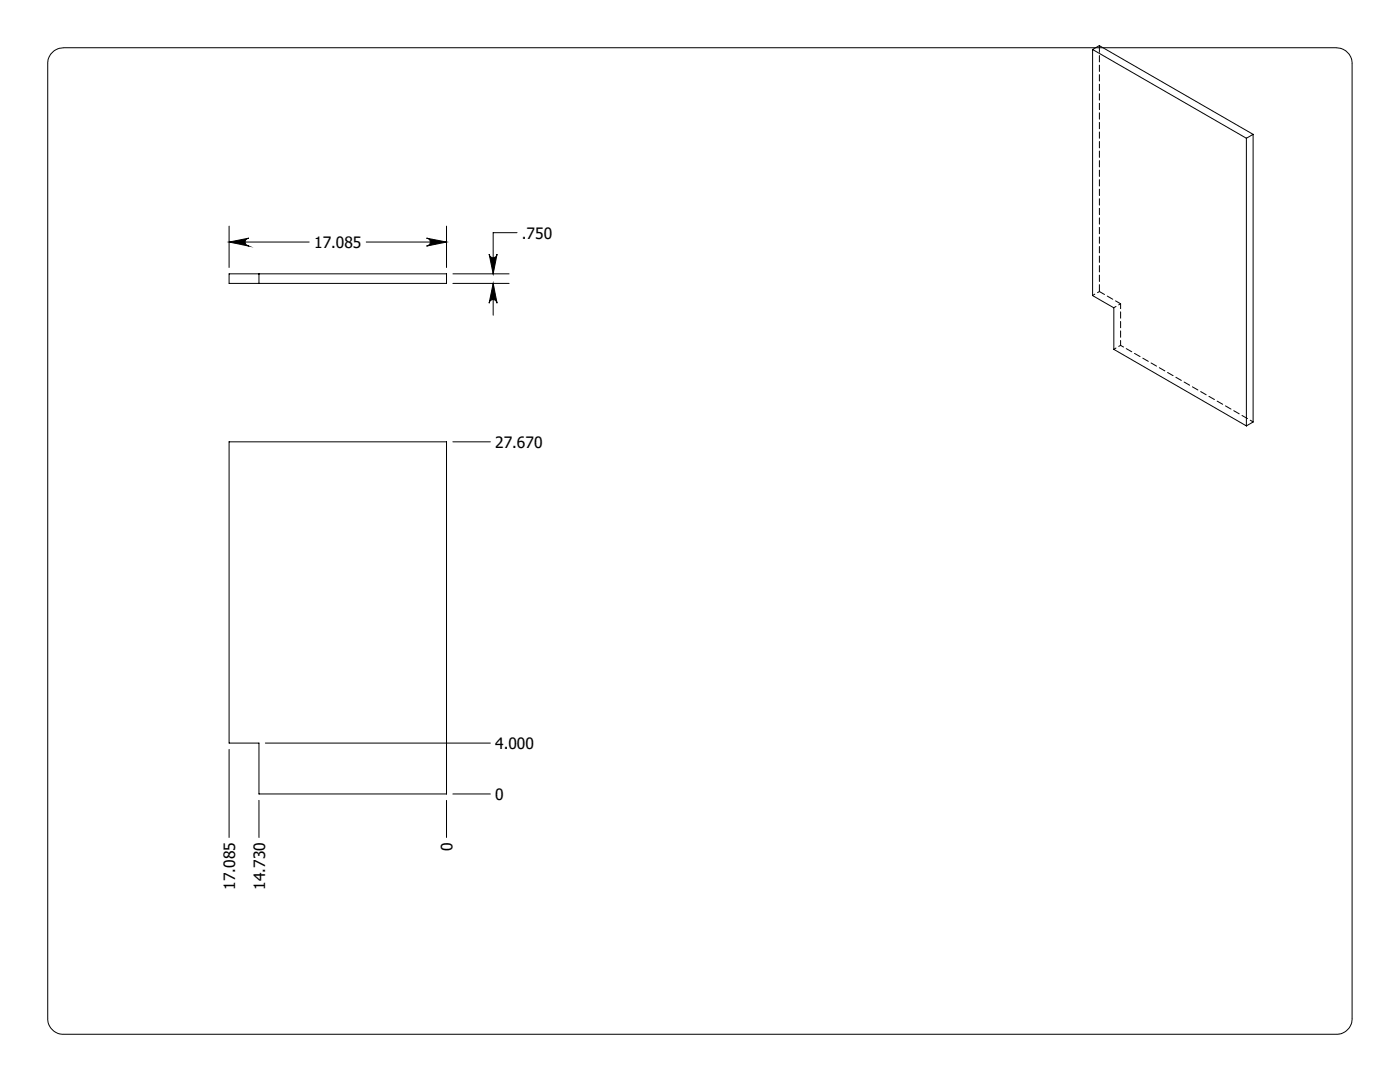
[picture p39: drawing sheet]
<svg xmlns="http://www.w3.org/2000/svg" width="279mm" height="216mm" viewBox="0 0 279 216" stroke-linecap="round" stroke-linejoin="round" font-family="sans-serif">
<defs><g id="words">
<g font-size="3.1">
<text x="104.2" y="47.6">.750</text>
<text x="62.7" y="49.5">17.085</text>
<text x="98.8" y="89.4">27.670</text>
<text x="98.8" y="149.5">4.000</text>
<text x="98.8" y="159.6">0</text>
<text x="90.3" y="169.8" transform="rotate(-90 90.3 169.8)">0</text>
<text x="46.9" y="177.5" transform="rotate(-90 46.9 177.5)">17.085</text>
<text x="52.9" y="177.5" transform="rotate(-90 52.9 177.5)">14.730</text>
</g>
</g></defs>
<g fill="none" stroke="#000" stroke-width=".2">
<path d="M10.2 10.8a3.3 3.3 0 0 1 2.5-1.3h254a3.2 3.2 0 0 1 3.1 3.2v190.5a3.1 3.1 0 0 1-3.1 3.2h-254a3.1 3.1 0 0 1-3.2-3.2v-190.5a2.93 2.93 0 0 1 .7-1.9zM218.1 9.9v49.1l4.2 2.4v8.3l26.4 15.3M218.1 9.9l30.6 17.7M218.1 9.9l1.3-.8 30.7 17.7M248.7 27.6v57.4M250.1 26.8l-1.4 .8M250.1 26.8v57.4l-1.4 .8M45.7 54.6h43.4v2h-43.4zM45.7 45.1v8.3M45.7 48.3h16M45.7 48.3l4-.8a.79 .79 0 0 0-.8 .8 .79 .79 0 0 0 .8 .8zM51.7 54.6v2"/>
<path d="M73.1 48.3h16M85.1 47.5l4 .8-4 .8a.79 .79 0 0 0 .8-.8 .79 .79 0 0 0-.8-.8zM89.1 45.1v8.3M90.4 56.6h11.2M90.4 54.6h11.2M97.6 50.7a.79 .79 0 0 0 .8 .7 .79 .79 0 0 0 .8-.7l-.8 3.9zM98.4 56.6l.8 3.9a.79 .79 0 0 0-.8-.7 .79 .79 0 0 0-.8 .7zM98.4 56.6v6.3M103.2 46.4h-4.8v8.2M45.7 88.2h43.4v70.2h-37.4v-10.1h-6zM90.4 88.2h7.5M45.7 149.5v17.6"/>
<path d="M51.7 159.7v7.4M53 148.3h44.9M89.1 159.7v7.4M90.4 158.4h7.5"/>
</g>
<path d="M85.1 47.5l4 .8-4 .8a.79 .79 0 0 0 .8-.8 .79 .79 0 0 0-.8-.8zM45.7 48.3l4-.8a.79 .79 0 0 0-.8 .8 .79 .79 0 0 0 .8 .8zM98.4 56.6l.8 3.9a.79 .79 0 0 0-.8-.7 .79 .79 0 0 0-.8 .7zM97.6 50.7a.79 .79 0 0 0 .8 .7 .79 .79 0 0 0 .8-.7l-.8 3.9z" fill="#000"/>
<path d="M219.4 9.1v49.1" fill="none" stroke="#000" stroke-width=".2" stroke-dasharray="1.3 .6" stroke-dashoffset="-.1"/>
<path d="M250.1 84.2l-26.5-15.3" fill="none" stroke="#000" stroke-width=".2" stroke-dasharray="1.3 .6" stroke-dashoffset=".6"/>
<path d="M218.1 59l1.3-.8M222.3 61.4l1.3-.8M222.3 69.7l1.3-.8" fill="none" stroke="#000" stroke-width=".2" stroke-dasharray="1.3 .6" stroke-dashoffset=".8"/>
<path d="M219.4 58.2l4.2 2.4" fill="none" stroke="#000" stroke-width=".2" stroke-dasharray="1.3 .6" stroke-dashoffset=".1"/>
<path d="M223.6 60.6v8.3" fill="none" stroke="#000" stroke-width=".2" stroke-dasharray="1.3 .6" stroke-dashoffset=".3"/>
<use href="#words"/>
</svg>
